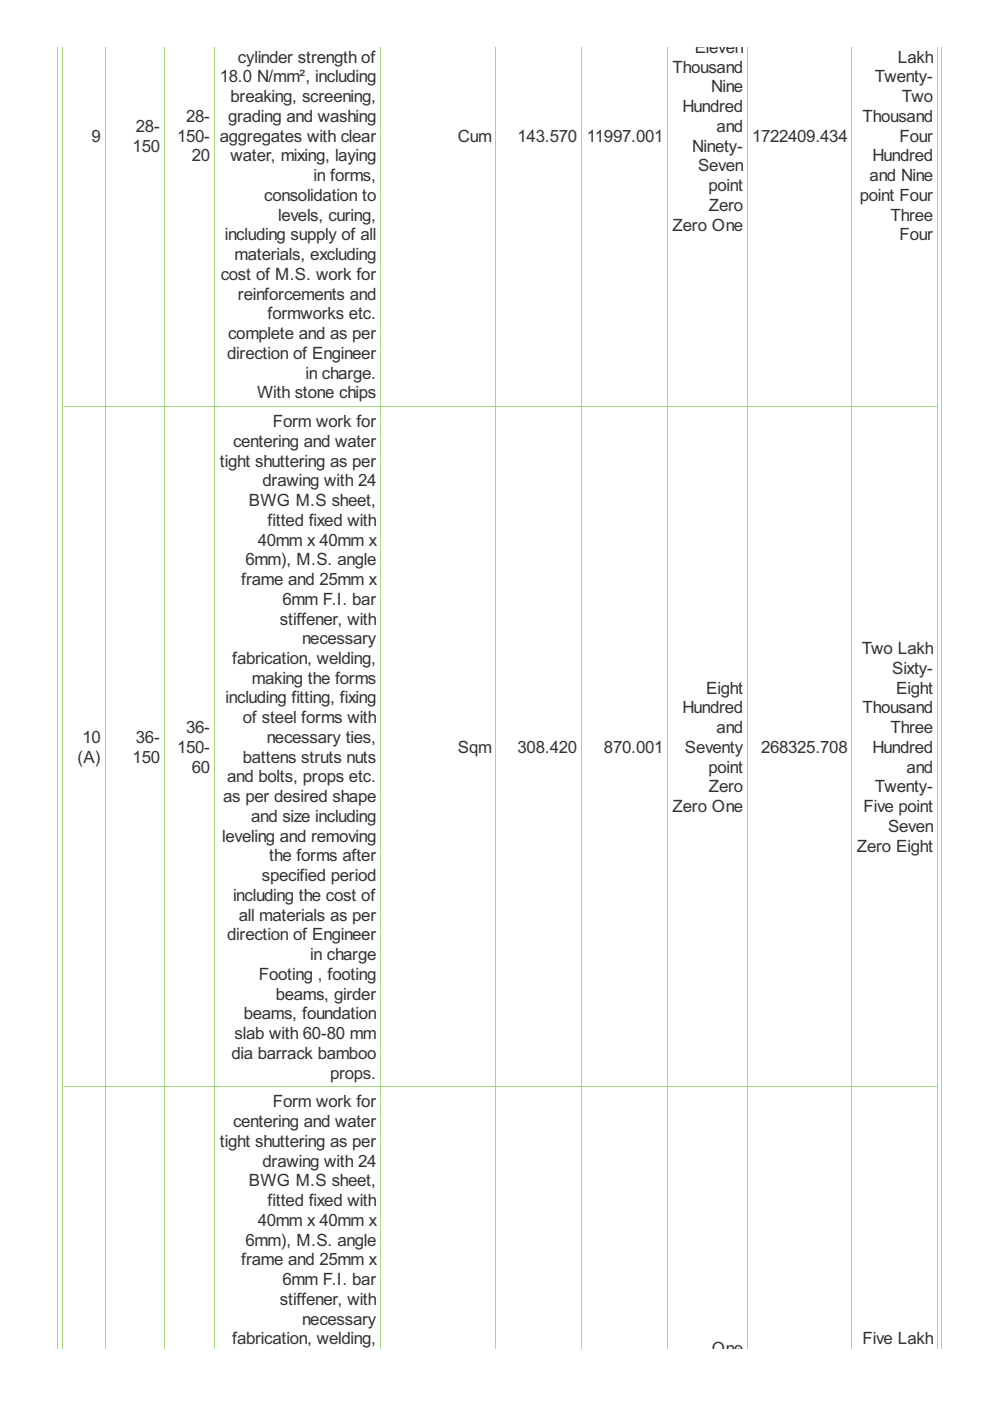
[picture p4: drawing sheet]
<svg xmlns="http://www.w3.org/2000/svg" width="210mm" height="297mm" viewBox="0 0 210 297" stroke-linecap="round" stroke-linejoin="round" font-family="sans-serif">
<defs><g id="words">
<g font-size="4" fill="#333">
<text x="147.3" y="11.2">Eleven</text>
<text x="46.6" y="17.5">18.0 N/mm², including</text>
<text x="50.4" y="13.3">cylinder strength of</text>
<text x="142.6" y="15.4">Thousand</text>
<text x="185.5" y="17.5">Twenty-</text>
<text x="190.4" y="13.3">Lakh</text>
<text x="48.9" y="21.7">breaking, screening,</text>
<text x="144.7" y="23.8">Hundred</text>
<text x="150.8" y="19.6">Nine</text>
<text x="191.2" y="21.7">Two</text>
<text x="28.8" y="28">28-</text>
<text x="39.5" y="25.9">28-</text>
<text x="48.4" y="25.9">grading and washing</text>
<text x="151.9" y="28">and</text>
<text x="182.9" y="25.9">Thousand</text>
<text x="19.4" y="30">9</text>
<text x="28.1" y="32.1">150</text>
<text x="37.5" y="30">150-</text>
<text x="40.7" y="34.2">20</text>
<text x="46.6" y="30">aggregates with clear</text>
<text x="48.9" y="34.2">water, mixing, laying</text>
<text x="97.1" y="30">Cum</text>
<text x="109.7" y="30">143.570</text>
<text x="124.4" y="30">11997.001</text>
<text x="146.8" y="32.1">Ninety-</text>
<text x="159.4" y="30">1722409.434</text>
<text x="185" y="34.2">Hundred</text>
<text x="190.7" y="30">Four</text>
<text x="66.5" y="38.4">in forms,</text>
<text x="148" y="36.3">Seven</text>
<text x="150.2" y="40.5">point</text>
<text x="184.4" y="38.4">and Nine</text>
<text x="56" y="42.6">consolidation to</text>
<text x="59" y="46.8">levels, curing,</text>
<text x="150.3" y="44.7">Zero</text>
<text x="182.3" y="42.6">point Four</text>
<text x="188.8" y="46.8">Three</text>
<text x="47.7" y="51">including supply of all</text>
<text x="142.6" y="48.9">Zero One</text>
<text x="190.7" y="51">Four</text>
<text x="46.8" y="59.3">cost of M.S. work for</text>
<text x="49.8" y="55.2">materials, excluding</text>
<text x="50.4" y="63.5">reinforcements and</text>
<text x="48.4" y="71.9">complete and as per</text>
<text x="56.7" y="67.7">formworks etc.</text>
<text x="48.2" y="76.1">direction of Engineer</text>
<text x="64.7" y="80.3">in charge.</text>
<text x="54.5" y="84.5">With stone chips</text>
<text x="49.4" y="94.7">centering and water</text>
<text x="57.8" y="90.6">Form work for</text>
<text x="46.6" y="98.9">tight shuttering as per</text>
<text x="52.8" y="107.3">BWG M.S sheet,</text>
<text x="55.7" y="103.1">drawing with 24</text>
<text x="56.7" y="111.5">fitted fixed with</text>
<text x="52" y="119.9">6mm), M.S. angle</text>
<text x="54.6" y="115.7">40mm x 40mm x</text>
<text x="51.1" y="124">frame and 25mm x</text>
<text x="59.9" y="128.2">6mm F.I. bar</text>
<text x="59.3" y="132.4">stiffener, with</text>
<text x="64.1" y="136.6">necessary</text>
<text x="49.2" y="140.8">fabrication, welding,</text>
<text x="182.7" y="138.7">Two Lakh</text>
<text x="189.2" y="142.9">Sixty-</text>
<text x="47.8" y="149.2">including fitting, fixing</text>
<text x="53.4" y="145">making the forms</text>
<text x="149.7" y="147.1">Eight</text>
<text x="190" y="147.1">Eight</text>
<text x="39.5" y="155.4">36-</text>
<text x="51.5" y="153.3">of steel forms with</text>
<text x="144.7" y="151.2">Hundred</text>
<text x="151.9" y="155.4">and</text>
<text x="182.9" y="151.2">Thousand</text>
<text x="188.8" y="155.4">Three</text>
<text x="16.4" y="161.7">(A)</text>
<text x="17.5" y="157.5">10</text>
<text x="28.1" y="161.7">150</text>
<text x="28.8" y="157.5">36-</text>
<text x="37.5" y="159.6">150-</text>
<text x="51.5" y="161.7">battens struts nuts</text>
<text x="56.6" y="157.5">necessary ties,</text>
<text x="97.1" y="159.6">Sqm</text>
<text x="109.7" y="159.6">308.420</text>
<text x="128.1" y="159.6">870.001</text>
<text x="145.2" y="159.6">Seventy</text>
<text x="161.4" y="159.6">268325.708</text>
<text x="185" y="159.6">Hundred</text>
<text x="40.7" y="163.8">60</text>
<text x="48.2" y="165.9">and bolts, props etc.</text>
<text x="150.2" y="163.8">point</text>
<text x="150.3" y="168">Zero</text>
<text x="185.5" y="168">Twenty-</text>
<text x="192.2" y="163.8">and</text>
<text x="47.3" y="170.1">as per desired shape</text>
<text x="142.6" y="172.2">Zero One</text>
<text x="183" y="172.2">Five point</text>
<text x="47.1" y="178.5">leveling and removing</text>
<text x="53.2" y="174.3">and size including</text>
<text x="188.3" y="176.4">Seven</text>
<text x="57.1" y="182.6">the forms after</text>
<text x="181.7" y="180.5">Zero Eight</text>
<text x="49.4" y="191">including the cost of</text>
<text x="55.5" y="186.8">specified period</text>
<text x="50.6" y="195.2">all materials as per</text>
<text x="48.2" y="199.4">direction of Engineer</text>
<text x="65.8" y="203.6">in charge</text>
<text x="54.9" y="207.8">Footing , footing</text>
<text x="58.5" y="211.9">beams, girder</text>
<text x="49.8" y="220.3">slab with 60-80 mm</text>
<text x="51.7" y="216.1">beams, foundation</text>
<text x="49.1" y="224.5">dia barrack bamboo</text>
<text x="70" y="228.7">props.</text>
<text x="49.4" y="239">centering and water</text>
<text x="57.8" y="234.8">Form work for</text>
<text x="46.6" y="243.2">tight shuttering as per</text>
<text x="52.8" y="251.5">BWG M.S sheet,</text>
<text x="55.7" y="247.3">drawing with 24</text>
<text x="56.7" y="255.7">fitted fixed with</text>
<text x="54.6" y="259.9">40mm x 40mm x</text>
<text x="51.1" y="268.3">frame and 25mm x</text>
<text x="52" y="264.1">6mm), M.S. angle</text>
<text x="59.9" y="272.5">6mm F.I. bar</text>
<text x="59.3" y="276.6">stiffener, with</text>
<text x="64.1" y="280.8">necessary</text>
<text x="49.2" y="285">fabrication, welding,</text>
<text x="151" y="287.1">One</text>
<text x="182.9" y="285">Five Lakh</text>
</g>
</g></defs>
<g fill="none" stroke="#a8da7f" stroke-width=".21">
<path d="M12.2 9.9v276M13.2 9.9v276M22.3 9.9v276M34.8 9.9v276M45.5 9.9v276M80.7 9.9v276M105.1 9.9v276M123.3 9.9v276M141.6 9.9v276M158.5 9.9v276M180.6 9.9v276M198.8 9.9v276"/>
<path d="M199.6 9.9v276M13.1 86.1h185.8M13.1 230.3h185.8"/>
</g>
<use href="#words"/>
</svg>
